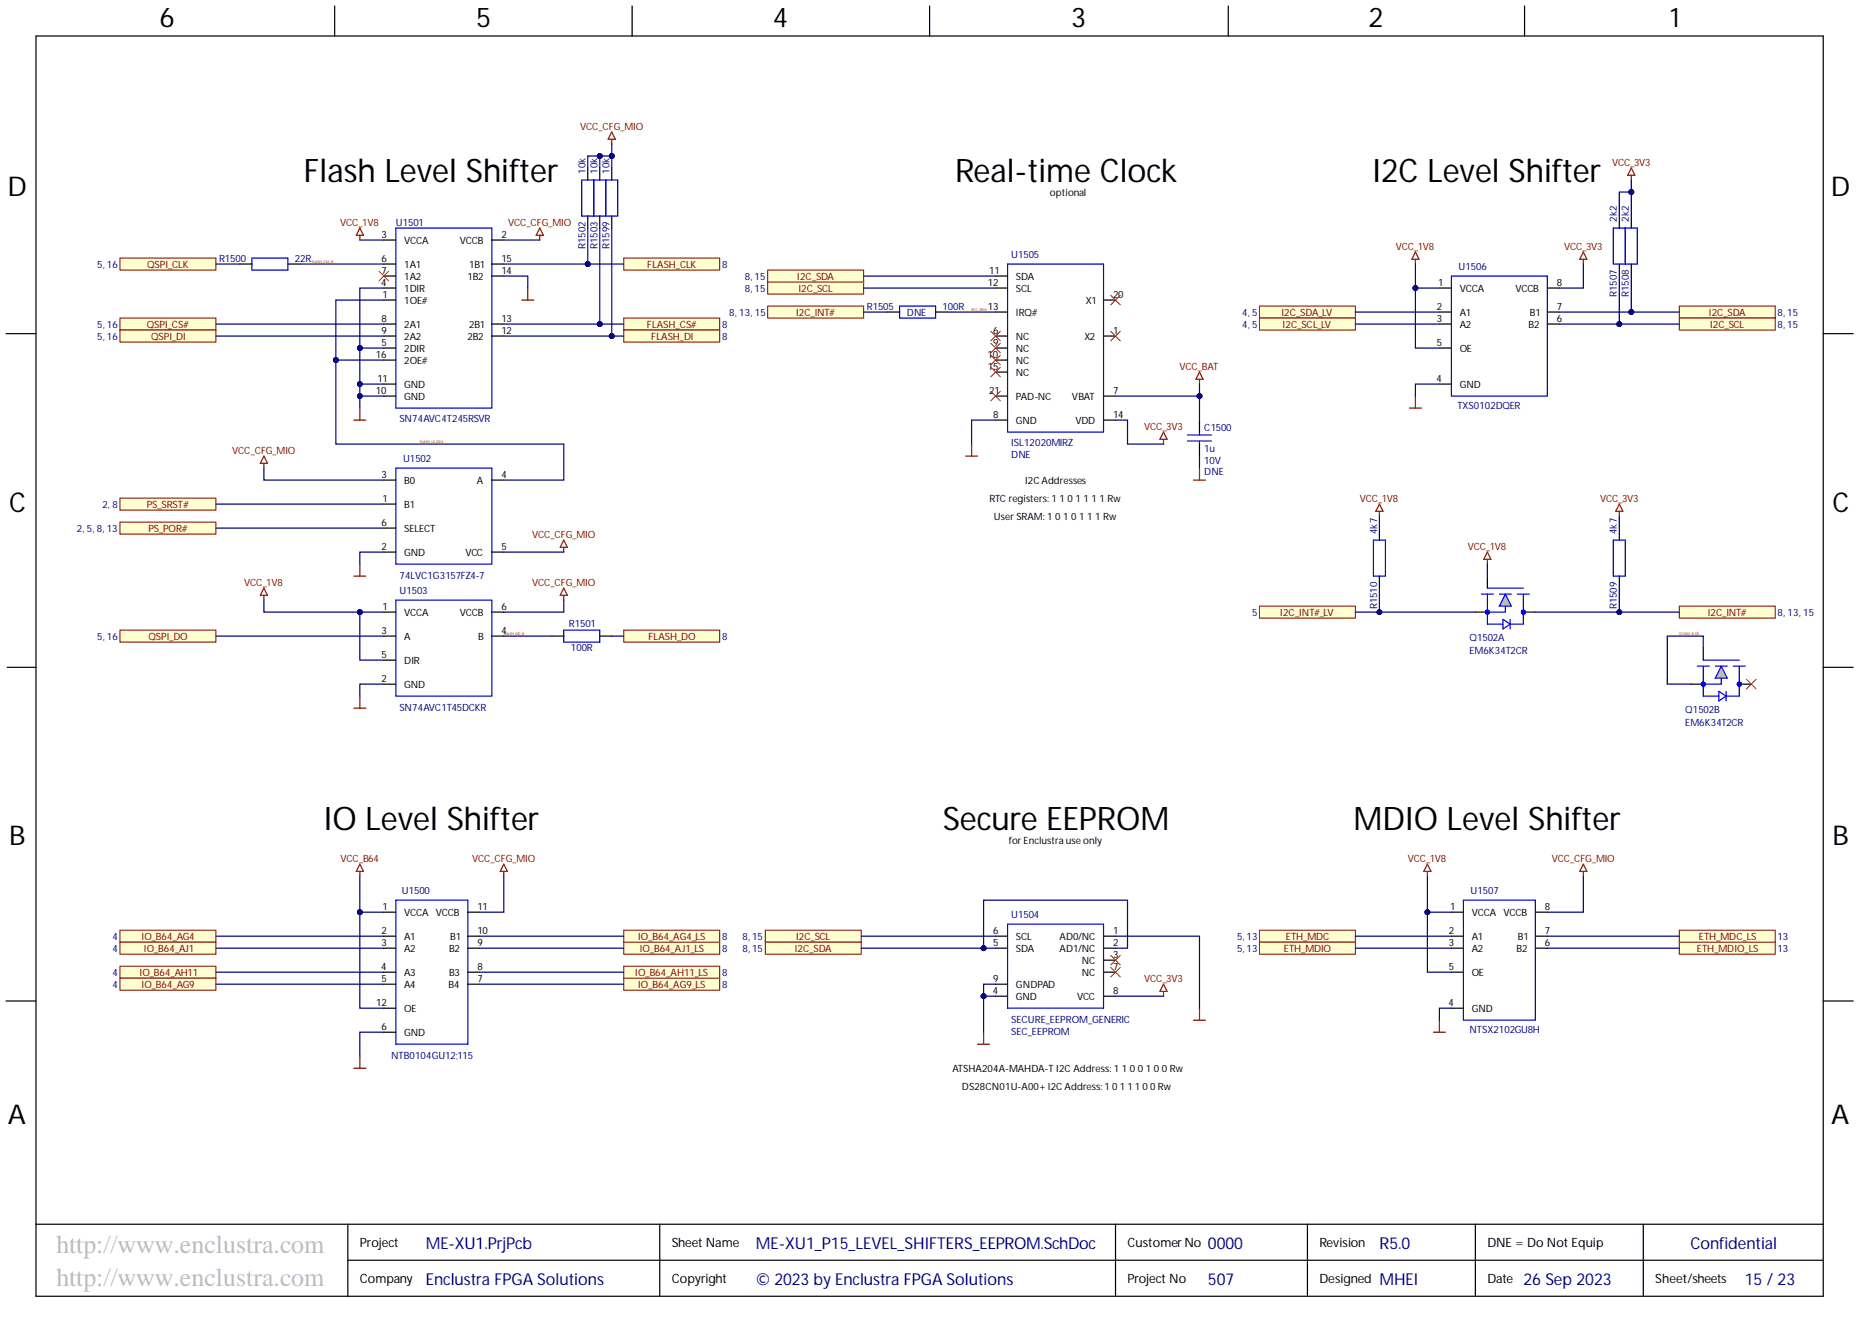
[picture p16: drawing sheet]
<svg xmlns="http://www.w3.org/2000/svg" width="393mm" height="282mm" viewBox="0 0 393 282" stroke-linecap="round" stroke-linejoin="round" font-family="sans-serif">
<defs><g id="words">
<g font-size="6.9">
<text x="64.3" y="38.4">Flash Level Shifter</text>
<text x="202" y="38.4">Real-time Clock</text>
<text x="290.3" y="38.4">I2C Level Shifter</text>
<text x="68.5" y="175.5">IO Level Shifter</text>
<text x="199.4" y="175.5">Secure EEPROM</text>
<text x="286.2" y="175.5">MDIO Level Shifter</text>
</g>
<g font-size="5.8">
<text x="33.7" y="5.7">6</text>
<text x="100.7" y="5.7">5</text>
<text x="163.4" y="5.7">4</text>
<text x="226.5" y="5.7">3</text>
<text x="289.4" y="5.7">2</text>
<text x="353.1" y="5.7">1</text>
<text x="1.6" y="41.5">D</text>
<text x="387.2" y="41.5">D</text>
<text x="1.9" y="108.2">C</text>
<text x="387.5" y="108.2">C</text>
<text x="1.9" y="178.8">B</text>
<text x="387.5" y="178.8">B</text>
<text x="1.7" y="237.6">A</text>
<text x="387.3" y="237.6">A</text>
</g>
<g font-size="5.5" fill="#c0c0c0">
<text x="11.9" y="265">http://www.enclustra.com</text>
<text x="11.9" y="271.9">http://www.enclustra.com</text>
</g>
<g font-size="3.5" fill="#000080">
<text x="90.1" y="264.1">ME-XU1.PrjPcb</text>
<text x="159.8" y="264.1">ME-XU1_P15_LEVEL_SHIFTERS_EEPROM.SchDoc</text>
<text x="255.4" y="264.1">0000</text>
<text x="357.5" y="264.1">Confidential</text>
<text x="90.1" y="271.7">Enclustra FPGA Solutions</text>
<text x="159.8" y="271.7">© 2023 by Enclustra FPGA Solutions</text>
<text x="255.4" y="271.7">507</text>
<text x="291.7" y="271.7">MHEI</text>
<text x="322.2" y="271.7">26 Sep 2023</text>
<text x="369" y="271.7">15 / 23</text>
</g>
<text font-size="3.5" fill="#00007c" x="291.7" y="264.1">R5.0</text>
<g font-size="2.7">
<text x="76.1" y="263.8">Project</text>
<text x="142.1" y="263.8">Sheet Name</text>
<text x="238.4" y="263.8">CustomerNo</text>
<text x="279" y="263.8">Revision</text>
<text x="314.5" y="263.8">DNE = Do Not Equip</text>
<text x="76.1" y="271.4">Company</text>
<text x="142.1" y="271.4">Copyright</text>
<text x="238.4" y="271.4">Project No</text>
<text x="279" y="271.4">Designed</text>
<text x="314.5" y="271.4">Date</text>
<text x="350.1" y="271.4">Sheet/sheets</text>
</g>
<g font-size="2.1" fill="#800000">
<text x="122.7" y="27.4">VCC_CFG_MIO</text>
<text x="340.9" y="35">VCC_3V3</text>
<text x="72" y="47.7">VCC_1V8</text>
<text x="107.5" y="47.7">VCC_CFG_MIO</text>
<text x="295.2" y="52.8">VCC_1V8</text>
<text x="330.8" y="52.8">VCC_3V3</text>
<text x="31.1" y="56.7">QSPI_CLK</text>
<text x="136.9" y="56.7">FLASH_CLK</text>
<text x="168.6" y="59.2">I2C_SDA</text>
<text x="168.9" y="61.8">I2C_SCL</text>
<text x="31" y="69.4">QSPI_CS#</text>
<text x="32" y="71.9">QSPI_DI</text>
<text x="136.8" y="69.4">FLASH_CS#</text>
<text x="137.7" y="71.9">FLASH_DI</text>
<text x="168.3" y="66.8">I2C_INT#</text>
<text x="271" y="66.8">I2C_SDA_LV</text>
<text x="271.3" y="69.4">I2C_SCL_LV</text>
<text x="361.4" y="66.8">I2C_SDA</text>
<text x="361.6" y="69.4">I2C_SCL</text>
<text x="249.4" y="78.2">VCC_BAT</text>
<text x="49.1" y="95.9">VCC_CFG_MIO</text>
<text x="242" y="90.9">VCC_3V3</text>
<text x="31" y="107.4">PS_SRST#</text>
<text x="287.6" y="106.1">VCC_1V8</text>
<text x="338.4" y="106.1">VCC_3V3</text>
<text x="31.4" y="112.5">PS_POR#</text>
<text x="112.5" y="113.7">VCC_CFG_MIO</text>
<text x="310.4" y="116.2">VCC_1V8</text>
<text x="51.7" y="123.9">VCC_1V8</text>
<text x="112.5" y="123.9">VCC_CFG_MIO</text>
<text x="270.7" y="130.3">I2C_INT#_LV</text>
<text x="361.1" y="130.3">I2C_INT#</text>
<text x="31.4" y="135.4">QSPI_DO</text>
<text x="137.1" y="135.4">FLASH_DO</text>
<text x="72" y="182.2">VCC_B64</text>
<text x="99.9" y="182.2">VCC_CFG_MIO</text>
<text x="297.7" y="182.2">VCC_1V8</text>
<text x="328.2" y="182.2">VCC_CFG_MIO</text>
<text x="29.9" y="198.8">IO_B64_AG4</text>
<text x="30.4" y="201.3">IO_B64_AJ1</text>
<text x="134.9" y="198.8">IO_B64_AG4_LS</text>
<text x="135.3" y="201.3">IO_B64_AJ1_LS</text>
<text x="168.1" y="201.3">I2C_SDA</text>
<text x="168.3" y="198.8">I2C_SCL</text>
<text x="271.5" y="201.3">ETH_MDIO</text>
<text x="271.9" y="198.8">ETH_MDC</text>
<text x="358.9" y="201.3">ETH_MDIO_LS</text>
<text x="359.3" y="198.8">ETH_MDC_LS</text>
<text x="29.5" y="206.4">IO_B64_AH11</text>
<text x="29.9" y="209">IO_B64_AG9</text>
<text x="134.4" y="206.4">IO_B64_AH11_LS</text>
<text x="134.9" y="209">IO_B64_AG9_LS</text>
<text x="242" y="207.6">VCC_3V3</text>
</g>
<g font-size="2.1" fill="#000080">
<text x="123.8" y="36.7" transform="rotate(-90 123.8 36.7)">10k</text>
<text x="126.3" y="36.7" transform="rotate(-90 126.3 36.7)">10k</text>
<text x="128.9" y="36.7" transform="rotate(-90 128.9 36.7)">10k</text>
<text x="83.7" y="47.7">U1501</text>
<text x="341.9" y="46.9" transform="rotate(-90 341.9 46.9)">2k2</text>
<text x="344.5" y="46.9" transform="rotate(-90 344.5 46.9)">2k2</text>
<text x="123.8" y="52.6" transform="rotate(-90 123.8 52.6)">R1502</text>
<text x="126.3" y="52.6" transform="rotate(-90 126.3 52.6)">R1503</text>
<text x="128.9" y="52.6" transform="rotate(-90 128.9 52.6)">R1599</text>
<text x="20.5" y="56.7">5, 16</text>
<text x="46.3" y="55.3">R1500</text>
<text x="62.3" y="55.3">22R</text>
<text x="152.7" y="56.7">8</text>
<text x="157.5" y="59.2">8, 15</text>
<text x="213.8" y="54.6">U1505</text>
<text x="308.5" y="57.1">U1506</text>
<text x="157.5" y="61.8">8, 15</text>
<text x="183.3" y="65.5">R1505</text>
<text x="199.3" y="65.5">100R</text>
<text x="341.9" y="62.8" transform="rotate(-90 341.9 62.8)">R1507</text>
<text x="344.5" y="62.8" transform="rotate(-90 344.5 62.8)">R1508</text>
<text x="20.5" y="69.4">5, 16</text>
<text x="20.5" y="71.9">5, 16</text>
<text x="152.7" y="69.4">8</text>
<text x="152.7" y="71.9">8</text>
<text x="154.2" y="66.8">8, 13, 15</text>
<text x="191.8" y="66.7">DNE</text>
<text x="262.7" y="66.8">4, 5</text>
<text x="262.7" y="69.4">4, 5</text>
<text x="375.9" y="66.8">8, 15</text>
<text x="375.9" y="69.4">8, 15</text>
<text x="84.5" y="89.3">SN74AVC4T245RSVR</text>
<text x="308.2" y="86.5">TXS0102DQER</text>
<text x="213.8" y="94.4">ISL12020MIRZ</text>
<text x="254.7" y="91.1">C1500</text>
<text x="254.7" y="95.7">1u</text>
<text x="85.2" y="97.7">U1502</text>
<text x="213.8" y="96.9">DNE</text>
<text x="254.7" y="100.5">DNE</text>
<text x="254.7" y="98.2">10V</text>
<text x="21.6" y="107.4">2, 8</text>
<text x="16.2" y="112.5">2, 5, 8, 13</text>
<text x="291.2" y="112.9" transform="rotate(-90 291.2 112.9)">4k7</text>
<text x="341.9" y="112.9" transform="rotate(-90 341.9 112.9)">4k7</text>
<text x="84.5" y="125.6">U1503</text>
<text x="84.5" y="122.3">74LVC1G3157FZ4-7</text>
<text x="264.8" y="130.3">5</text>
<text x="291.2" y="128.8" transform="rotate(-90 291.2 128.8)">R1510</text>
<text x="341.9" y="128.8" transform="rotate(-90 341.9 128.8)">R1509</text>
<text x="375.9" y="130.3">8, 13, 15</text>
<text x="20.5" y="135.4">5, 16</text>
<text x="120.3" y="132.5">R1501</text>
<text x="120.7" y="137.7">100R</text>
<text x="152.7" y="135.4">8</text>
<text x="310.7" y="135.5">Q1502A</text>
<text x="310.7" y="138.3">EM6K34T2CR</text>
<text x="84.5" y="150.2">SN74AVC1T45DCKR</text>
<text x="356.4" y="150.8">Q1502B</text>
<text x="356.4" y="153.5">EM6K34T2CR</text>
<text x="85" y="189.1">U1500</text>
<text x="311" y="189.1">U1507</text>
<text x="213.8" y="194.2">U1504</text>
<text x="23.8" y="198.8">4</text>
<text x="23.8" y="201.3">4</text>
<text x="152.7" y="201.3">8</text>
<text x="152.7" y="198.8">8</text>
<text x="157" y="198.8">8, 15</text>
<text x="157" y="201.3">8, 15</text>
<text x="261.6" y="198.8">5, 13</text>
<text x="261.6" y="201.3">5, 13</text>
<text x="375.9" y="201.3">13</text>
<text x="375.9" y="198.8">13</text>
<text x="23.8" y="206.4">4</text>
<text x="23.8" y="209">4</text>
<text x="152.7" y="209">8</text>
<text x="152.7" y="206.4">8</text>
<text x="213.8" y="218.8">SEC_EEPROM</text>
<text x="213.8" y="216.2">SECURE_EEPROM_GENERIC</text>
<text x="310.7" y="218.5">NTSX2102GU8H</text>
<text x="82.7" y="223.8">NTB0104GU12;115</text>
</g>
<g font-size="2.1">
<text x="222" y="41.5">optional</text>
<text x="80.7" y="50.3">3</text>
<text x="85.5" y="51.6">VCCA</text>
<text x="97.2" y="51.6">VCCB</text>
<text x="106" y="50.3">2</text>
<text x="80.7" y="55.3">6</text>
<text x="80.7" y="57.9">7</text>
<text x="85.5" y="56.7">1A1</text>
<text x="85.5" y="59.2">1A2</text>
<text x="98.8" y="59.2">1B2</text>
<text x="99.2" y="56.7">1B1</text>
<text x="106" y="55.3">15</text>
<text x="106" y="57.9">14</text>
<text x="209.2" y="57.9">11</text>
<text x="214.9" y="59.2">SDA</text>
<text x="80.6" y="60.4">4</text>
<text x="80.9" y="62.9">1</text>
<text x="85.5" y="64.3">1OE#</text>
<text x="85.5" y="61.8">1DIR</text>
<text x="208.9" y="60.4">12</text>
<text x="208.9" y="65.5">13</text>
<text x="214.9" y="61.8">SCL</text>
<text x="229.7" y="64.3">X1</text>
<text x="235.4" y="62.9">20</text>
<text x="303.9" y="65.5">2</text>
<text x="304.1" y="60.4">1</text>
<text x="308.7" y="61.8">VCCA</text>
<text x="320.5" y="61.8">VCCB</text>
<text x="329.3" y="65.5">7</text>
<text x="329.3" y="60.4">8</text>
<text x="80.7" y="68">8</text>
<text x="80.7" y="70.6">9</text>
<text x="85.5" y="69.4">2A1</text>
<text x="85.5" y="71.9">2A2</text>
<text x="98.8" y="71.9">2B2</text>
<text x="99.2" y="69.4">2B1</text>
<text x="106" y="68">13</text>
<text x="106" y="70.6">12</text>
<text x="210" y="70.6">6</text>
<text x="214.9" y="66.8">IRQ#</text>
<text x="214.9" y="71.9">NC</text>
<text x="229.3" y="71.9">X2</text>
<text x="235.4" y="70.6">1</text>
<text x="303.9" y="68">3</text>
<text x="308.7" y="66.8">A1</text>
<text x="308.7" y="69.4">A2</text>
<text x="323.3" y="69.4">B2</text>
<text x="323.5" y="66.8">B1</text>
<text x="329.3" y="68">6</text>
<text x="79.5" y="75.6">16</text>
<text x="80.7" y="73.1">5</text>
<text x="85.5" y="77">2OE#</text>
<text x="85.5" y="74.4">2DIR</text>
<text x="208.9" y="75.6">10</text>
<text x="210" y="73.1">9</text>
<text x="214.9" y="74.4">NC</text>
<text x="214.9" y="77">NC</text>
<text x="303.9" y="73.1">5</text>
<text x="308.7" y="74.4">OE</text>
<text x="79.5" y="83.2">10</text>
<text x="79.8" y="80.7">11</text>
<text x="85.5" y="82.1">GND</text>
<text x="208.9" y="78.2">15</text>
<text x="209.2" y="83.2">21</text>
<text x="214.9" y="79.5">NC</text>
<text x="235.4" y="83.2">7</text>
<text x="303.8" y="80.7">4</text>
<text x="308.7" y="82.1">GND</text>
<text x="85.5" y="84.6">GND</text>
<text x="210" y="88.3">8</text>
<text x="214.9" y="84.6">PAD-NC</text>
<text x="214.9" y="89.7">GND</text>
<text x="226.7" y="84.6">VBAT</text>
<text x="227.5" y="89.7">VDD</text>
<text x="235.4" y="88.3">14</text>
<text x="80.7" y="101">3</text>
<text x="106" y="101">4</text>
<text x="80.9" y="106.1">1</text>
<text x="85.5" y="107.4">B1</text>
<text x="85.5" y="102.4">B0</text>
<text x="100.9" y="102.4">A</text>
<text x="209.3" y="106.2">RTC registers: 1</text>
<text x="216.8" y="102.4">I2C Addresses</text>
<text x="224.1" y="106.2">1</text>
<text x="225.7" y="106.2">01</text>
<text x="229.1" y="106.2">1</text>
<text x="230.8" y="106.2">1</text>
<text x="232.5" y="106.2">1 Rw</text>
<text x="80.7" y="111.2">6</text>
<text x="85.5" y="112.5">SELECT</text>
<text x="210.2" y="110">User SRAM: 1</text>
<text x="223.1" y="110">01</text>
<text x="226.5" y="110">01</text>
<text x="229.9" y="110">1</text>
<text x="231.6" y="110">1 Rw</text>
<text x="80.7" y="116.2">2</text>
<text x="85.5" y="117.6">GND</text>
<text x="98.4" y="117.6">VCC</text>
<text x="106" y="116.2">5</text>
<text x="80.9" y="128.9">1</text>
<text x="85.5" y="130.3">VCCA</text>
<text x="97.2" y="130.3">VCCB</text>
<text x="106" y="128.9">6</text>
<text x="80.7" y="134">3</text>
<text x="85.5" y="135.4">A</text>
<text x="101.1" y="135.4">B</text>
<text x="106" y="134">4</text>
<text x="80.7" y="139.1">5</text>
<text x="85.5" y="140.4">DIR</text>
<text x="80.7" y="144.2">2</text>
<text x="85.5" y="145.5">GND</text>
<text x="213.3" y="178.5">forEnclustra use only</text>
<text x="80.7" y="197.5">2</text>
<text x="80.9" y="192.4">1</text>
<text x="85.5" y="193.7">VCCA</text>
<text x="92.2" y="193.7">VCCB</text>
<text x="101" y="197.5">10</text>
<text x="101" y="192.4">11</text>
<text x="210" y="197.5">6</text>
<text x="235.4" y="197.5">1</text>
<text x="306.4" y="197.5">2</text>
<text x="306.7" y="192.4">1</text>
<text x="311.2" y="193.7">VCCA</text>
<text x="317.9" y="193.7">VCCB</text>
<text x="326.7" y="192.4">8</text>
<text x="326.7" y="197.5">7</text>
<text x="80.7" y="200">3</text>
<text x="85.5" y="198.8">A1</text>
<text x="85.5" y="201.3">A2</text>
<text x="95" y="201.3">B2</text>
<text x="95.2" y="198.8">B1</text>
<text x="101" y="200">9</text>
<text x="210" y="200">5</text>
<text x="214.9" y="198.8">SCL</text>
<text x="214.9" y="201.3">SDA</text>
<text x="224.1" y="198.8">AD0/NC</text>
<text x="224.1" y="201.3">AD1/NC</text>
<text x="228.8" y="203.9">NC</text>
<text x="235.4" y="200">2</text>
<text x="235.4" y="202.5">3</text>
<text x="306.4" y="200">3</text>
<text x="311.2" y="198.8">A1</text>
<text x="311.2" y="201.3">A2</text>
<text x="320.7" y="201.3">B2</text>
<text x="321" y="198.8">B1</text>
<text x="326.7" y="200">6</text>
<text x="80.6" y="205.1">4</text>
<text x="80.7" y="207.6">5</text>
<text x="85.5" y="206.4">A3</text>
<text x="85.5" y="209">A4</text>
<text x="94.9" y="209">B4</text>
<text x="95" y="206.4">B3</text>
<text x="101" y="205.1">8</text>
<text x="101" y="207.6">7</text>
<text x="210" y="207.6">9</text>
<text x="214.9" y="209">GNDPAD</text>
<text x="228.8" y="206.4">NC</text>
<text x="235.4" y="205.1">7</text>
<text x="306.4" y="205.1">5</text>
<text x="311.2" y="206.4">OE</text>
<text x="79.6" y="212.7">12</text>
<text x="85.5" y="214">OE</text>
<text x="209.9" y="210.1">4</text>
<text x="214.9" y="211.5">GND</text>
<text x="227.8" y="211.5">VCC</text>
<text x="235.4" y="210.1">8</text>
<text x="306.3" y="212.7">4</text>
<text x="311.2" y="214">GND</text>
<text x="80.7" y="217.8">6</text>
<text x="85.5" y="219.1">GND</text>
<text x="201.4" y="226.7">ATSHA204A-MAHDA-T I2C Address: 1</text>
<text x="237.2" y="226.7">1</text>
<text x="238.9" y="226.7">001</text>
<text x="244" y="226.7">00Rw</text>
<text x="203.4" y="230.5">DS28CN01U-A00+ I2C Address: 1</text>
<text x="235.2" y="230.5">01</text>
<text x="238.4" y="230.5">1</text>
<text x="240" y="230.5">1</text>
<text x="241.6" y="230.5">00Rw</text>
</g>
<g font-size=".8" fill="#800000">
<text x="66" y="55.7">FLASH_CLK_R</text>
<text x="205.5" y="65.8">RTC_INT#</text>
<text x="88.8" y="93.7">FLASH_LS_OE#</text>
<text x="106.5" y="134.3">FLASH_DO_R</text>
<text x="355.1" y="134.3">Q1502_B_GS</text>
</g>
</g></defs>
<g fill="none" stroke="#000" stroke-width=".25">
<path d="M7.6 7.6h378v266.5h-378zM70.8 1.3v6.3M133.7 1.3v6.3M196.6 1.3v6.3M259.8 1.3v6.3M322.4 1.3v6.3M124.3 35.5v2.6M126.8 35.5v2.6M129.4 35.5v2.6M50.7 55.8h2.6M60.9 55.8h2.5M81.2 58.4h2.5"/>
<path d="M81.2 55.8h2.5M81.2 50.8h2.5M104 58.4h2.5M104 55.8h2.5M104 50.8h2.5M124.3 45.7v2.5M126.8 45.7v2.5M129.4 45.7v2.5M210.5 58.4h2.6M342.4 45.7v2.5M342.4 55.8v2.6M345 45.7v2.5"/>
<path d="M345 55.8v2.6M1.3 70.6h6.3M81.2 60.9h2.5M81.2 71.1h2.5M81.2 73.6h2.5M81.2 76.1h2.5M81.2 63.4h2.5M81.2 68.5h2.5M104 71.1h2.5M104 68.5h2.5M187.7 66h2.5M197.9 66h2.5"/>
<path d="M210.5 60.9h2.6M210.5 66h2.6M210.5 71.1h2.6M210.5 73.6h2.6M210.5 76.1h2.6M210.5 78.7h2.6M233.4 71.1h2.5M233.4 63.4h2.5M304.4 60.9h2.5M304.4 66h2.5M304.4 73.6h2.5M304.4 68.5h2.5"/>
<path d="M327.2 60.9h2.6M327.2 66h2.6M327.2 68.5h2.6M385.6 70.6h6.3M81.2 83.8h2.5M81.2 81.2h2.5M210.5 83.8h2.6M210.5 88.8h2.6M233.4 83.8h2.5M233.4 88.8h2.5M253.7 88.8v2.6M253.7 93.9v2.5"/>
<path d="M304.4 81.2h2.5M81.2 106.6h2.5M81.2 101.5h2.5M81.2 111.7h2.5M81.2 116.7h2.5M104 101.5h2.5M104 116.7h2.5M342.4 111.7v2.5M81.2 129.4h2.5M81.2 134.5h2.5M81.2 139.6h2.5M104 129.4h2.5"/>
<path d="M104 134.5h2.5M116.7 134.5h2.5M126.8 134.5h2.6M342.4 121.8v2.6M1.5 141.1h6.1M81.2 144.7h2.5M385.6 141.1h6.3M81.2 192.9h2.5M81.2 198h2.5M98.9 192.9h2.6M98.9 198h2.6M210.5 198h2.6"/>
<path d="M233.4 198h2.5M306.9 192.9h2.6M306.9 198h2.6M324.7 192.9h2.5M324.7 198h2.5M1.3 211.7h6.3M81.2 200.5h2.5M81.2 205.6h2.5M81.2 213.2h2.5M81.2 208.1h2.5M81.2 218.3h2.5M98.9 200.5h2.6"/>
<path d="M98.9 205.6h2.6M98.9 208.1h2.6M210.5 200.5h2.6M210.5 208.1h2.6M210.5 210.7h2.6M233.4 200.5h2.5M233.4 205.6h2.5M233.4 210.7h2.5M233.4 203h2.5M306.9 200.5h2.6M306.9 205.6h2.6M306.9 213.2h2.6"/>
<path d="M324.7 200.5h2.5M385.6 211.7h6.3M7.6 258.9h378M73.6 258.9v15.2M139.5 258.9v15.2M235.9 258.9v15.2M276.5 258.9v15.2M312 258.9v15.2M347.5 258.9v15.2M73.6 266.5h312"/>
</g>
<g fill="none" stroke="#00f" stroke-width=".25">
<path d="M123 38.1h7.6v7.6h-7.6zM125.6 38.1v7.6M128.1 38.1v7.6M53.3 54.6h7.6v2.5h-7.6zM83.7 48.2h20.3v38.1h-20.3zM213.1 55.8h20.3v35.6h-20.3zM306.9 58.4h20.3v25.4h-20.3zM341.2 48.2h5.1v7.6h-5.1zM343.7 48.2v7.6M190.2 64.7h7.7v2.6h-7.7zM83.7 99h20.3v20.3h-20.3zM251.1 92h5.1"/>
<path d="M251.1 93.2h5.1M253.7 91.4v.6M253.7 93.2v.7M341.2 114.2h2.5v7.6h-2.5zM83.7 126.9h20.3v20.3h-20.3zM119.2 133.2h7.6v2.6h-7.6zM83.7 190.3h15.2v30.5h-15.2zM213.1 195.4h20.3v17.8h-20.3zM309.5 190.3h15.2v25.4h-15.2z"/>
</g>
<path d="M246.1 91.4l.7 1.5h-1.5zM246.1 92.9v1" fill="none" stroke="#800000" stroke-width=".25"/>
<path d="M162.3 59.6h20.3v2.6h-20.3z" fill-rule="evenodd" fill="#ffffd0"/>
<path d="M162.3 59.6h20.3v2.6h-20.3z" fill="none" stroke="#800000" stroke-width=".21"/>
<path d="M162.3 57.1h20.3v2.5h-20.3z" fill-rule="evenodd" fill="#ffffd0"/>
<path d="M162.3 57.1h20.3v2.5h-20.3z" fill="none" stroke="#800000" stroke-width=".21"/>
<path d="M253.7 78.7l.7 1.5h-1.5zM204.2 96.4h2.5M205.5 93.9v2.5M253.7 80.2v1M253.7 99v2.5M252.4 101.5h2.5" fill="none" stroke="#800000" stroke-width=".25"/>
<path d="M162.3 64.7h20.3v2.6h-20.3z" fill-rule="evenodd" fill="#ffffd0"/>
<path d="M162.3 64.7h20.3v2.6h-20.3z" fill="none" stroke="#800000" stroke-width=".21"/>
<path d="M266.3 64.7h20.3v2.6h-20.3z" fill-rule="evenodd" fill="#ffffd0"/>
<path d="M266.3 64.7h20.3v2.6h-20.3z" fill="none" stroke="#800000" stroke-width=".21"/>
<path d="M355.1 64.7h20.3v2.6h-20.3z" fill-rule="evenodd" fill="#ffffd0"/>
<path d="M355.1 64.7h20.3v2.6h-20.3z" fill="none" stroke="#800000" stroke-width=".21"/>
<path d="M355.1 67.3h20.3v2.5h-20.3z" fill-rule="evenodd" fill="#ffffd0"/>
<path d="M355.1 67.3h20.3v2.5h-20.3z" fill="none" stroke="#800000" stroke-width=".21"/>
<path d="M266.3 67.3h20.3v2.5h-20.3z" fill-rule="evenodd" fill="#ffffd0"/>
<path d="M266.3 67.3h20.3v2.5h-20.3z" fill="none" stroke="#800000" stroke-width=".21"/>
<path d="M266.3 128.2h20.3v2.5h-20.3z" fill-rule="evenodd" fill="#ffffd0"/>
<path d="M266.3 128.2h20.3v2.5h-20.3z" fill="none" stroke="#800000" stroke-width=".21"/>
<path d="M355.1 128.2h20.3v2.5h-20.3z" fill-rule="evenodd" fill="#ffffd0"/>
<path d="M355.1 128.2h20.3v2.5h-20.3z" fill="none" stroke="#800000" stroke-width=".21"/>
<path d="M345 35.5l.7 1.6h-1.5zM345 37.1v1M298.1 86.3h2.5M299.3 83.8v2.5" fill="none" stroke="#800000" stroke-width=".25"/>
<path d="M266.3 196.7h20.3v2.5h-20.3z" fill-rule="evenodd" fill="#ffffd0"/>
<path d="M266.3 196.7h20.3v2.5h-20.3z" fill="none" stroke="#800000" stroke-width=".21"/>
<path d="M266.3 199.2h20.3v2.6h-20.3z" fill-rule="evenodd" fill="#ffffd0"/>
<path d="M266.3 199.2h20.3v2.6h-20.3z" fill="none" stroke="#800000" stroke-width=".21"/>
<path d="M355.1 199.2h20.3v2.6h-20.3z" fill-rule="evenodd" fill="#ffffd0"/>
<path d="M355.1 199.2h20.3v2.6h-20.3z" fill="none" stroke="#800000" stroke-width=".21"/>
<path d="M355.1 196.7h20.3v2.5h-20.3z" fill-rule="evenodd" fill="#ffffd0"/>
<path d="M355.1 196.7h20.3v2.5h-20.3z" fill="none" stroke="#800000" stroke-width=".21"/>
<path d="M76.1 182.7l.8 1.6h-1.6zM76.1 184.3v1M106.5 182.7l.8 1.6h-1.5zM106.5 184.3v1" fill="none" stroke="#800000" stroke-width=".25"/>
<path d="M131.9 199.2h20.3v2.6h-20.3z" fill-rule="evenodd" fill="#ffffd0"/>
<path d="M131.9 199.2h20.3v2.6h-20.3z" fill="none" stroke="#800000" stroke-width=".21"/>
<path d="M131.9 196.7h20.3v2.5h-20.3z" fill-rule="evenodd" fill="#ffffd0"/>
<path d="M131.9 196.7h20.3v2.5h-20.3z" fill="none" stroke="#800000" stroke-width=".21"/>
<path d="M25.4 196.7h20.3v2.5h-20.3z" fill-rule="evenodd" fill="#ffffd0"/>
<path d="M25.4 196.7h20.3v2.5h-20.3z" fill="none" stroke="#800000" stroke-width=".21"/>
<path d="M25.4 199.2h20.3v2.6h-20.3z" fill-rule="evenodd" fill="#ffffd0"/>
<path d="M25.4 199.2h20.3v2.6h-20.3z" fill="none" stroke="#800000" stroke-width=".21"/>
<path d="M131.9 206.8h20.3v2.6h-20.3z" fill-rule="evenodd" fill="#ffffd0"/>
<path d="M131.9 206.8h20.3v2.6h-20.3z" fill="none" stroke="#800000" stroke-width=".21"/>
<path d="M131.9 204.3h20.3v2.5h-20.3z" fill-rule="evenodd" fill="#ffffd0"/>
<path d="M131.9 204.3h20.3v2.5h-20.3z" fill="none" stroke="#800000" stroke-width=".21"/>
<path d="M25.4 204.3h20.3v2.5h-20.3z" fill-rule="evenodd" fill="#ffffd0"/>
<path d="M25.4 204.3h20.3v2.5h-20.3z" fill="none" stroke="#800000" stroke-width=".21"/>
<path d="M25.4 206.8h20.3v2.6h-20.3z" fill-rule="evenodd" fill="#ffffd0"/>
<path d="M25.4 206.8h20.3v2.6h-20.3z" fill="none" stroke="#800000" stroke-width=".21"/>
<path d="M299.3 53.3l.8 1.5h-1.5zM299.3 54.8v1M334.8 54.8v1M334.8 53.3l.8 1.5h-1.5zM301.9 182.7l.7 1.6h-1.5zM301.9 184.3v1M334.8 182.7l.8 1.6h-1.5zM334.8 184.3v1M303.1 218.3h2.6M304.4 215.7v2.6M74.8 225.9h2.6M76.1 223.3v2.6" fill="none" stroke="#800000" stroke-width=".25"/>
<path d="M131.9 67.3h20.3v2.5h-20.3z" fill-rule="evenodd" fill="#ffffd0"/>
<path d="M131.9 67.3h20.3v2.5h-20.3z" fill="none" stroke="#800000" stroke-width=".21"/>
<path d="M25.4 133.2h20.3v2.6h-20.3z" fill-rule="evenodd" fill="#ffffd0"/>
<path d="M25.4 133.2h20.3v2.6h-20.3z" fill="none" stroke="#800000" stroke-width=".21"/>
<path d="M25.4 67.3h20.3v2.5h-20.3z" fill-rule="evenodd" fill="#ffffd0"/>
<path d="M25.4 67.3h20.3v2.5h-20.3z" fill="none" stroke="#800000" stroke-width=".21"/>
<path d="M25.4 54.6h20.3v2.5h-20.3z" fill-rule="evenodd" fill="#ffffd0"/>
<path d="M25.4 54.6h20.3v2.5h-20.3z" fill="none" stroke="#800000" stroke-width=".21"/>
<path d="M25.4 69.8h20.3v2.5h-20.3z" fill-rule="evenodd" fill="#ffffd0"/>
<path d="M25.4 69.8h20.3v2.5h-20.3z" fill="none" stroke="#800000" stroke-width=".21"/>
<path d="M131.9 133.2h20.3v2.6h-20.3z" fill-rule="evenodd" fill="#ffffd0"/>
<path d="M131.9 133.2h20.3v2.6h-20.3z" fill="none" stroke="#800000" stroke-width=".21"/>
<path d="M131.9 69.8h20.3v2.5h-20.3z" fill-rule="evenodd" fill="#ffffd0"/>
<path d="M131.9 69.8h20.3v2.5h-20.3z" fill="none" stroke="#800000" stroke-width=".21"/>
<path d="M131.9 54.6h20.3v2.5h-20.3z" fill-rule="evenodd" fill="#ffffd0"/>
<path d="M131.9 54.6h20.3v2.5h-20.3z" fill="none" stroke="#800000" stroke-width=".21"/>
<path d="M76.1 119.3v2.5M119.2 114.2l.8 1.5h-1.5zM119.2 115.7v1M74.8 121.8h2.6" fill="none" stroke="#800000" stroke-width=".25"/>
<path d="M25.4 105.3h20.3v2.6h-20.3z" fill-rule="evenodd" fill="#ffffd0"/>
<path d="M25.4 105.3h20.3v2.6h-20.3z" fill="none" stroke="#800000" stroke-width=".21"/>
<path d="M129.4 27.9l.7 1.5h-1.5zM129.4 29.4v1.1M76.1 48.2l.8 1.5h-1.6zM76.1 49.7v1.1M74.8 88.8h2.6M76.1 86.3v2.5" fill="none" stroke="#800000" stroke-width=".25"/>
<path d="M25.4 110.4h20.3v2.5h-20.3z" fill-rule="evenodd" fill="#ffffd0"/>
<path d="M25.4 110.4h20.3v2.5h-20.3z" fill="none" stroke="#800000" stroke-width=".21"/>
<path d="M110.3 63.4h2.6M111.6 60.9v2.5M55.8 98v1M55.8 96.4l.8 1.6h-1.6zM55.8 124.4l.8 1.5h-1.6zM55.8 125.9v1M119.2 124.4l.8 1.5h-1.5zM119.2 125.9v1M74.8 149.7h2.6M76.1 147.2v2.5" fill="none" stroke="#800000" stroke-width=".25"/>
<path d="M161.8 196.7h20.3v2.5h-20.3z" fill-rule="evenodd" fill="#ffffd0"/>
<path d="M161.8 196.7h20.3v2.5h-20.3z" fill="none" stroke="#800000" stroke-width=".21"/>
<path d="M161.8 199.2h20.3v2.6h-20.3z" fill-rule="evenodd" fill="#ffffd0"/>
<path d="M161.8 199.2h20.3v2.6h-20.3z" fill="none" stroke="#800000" stroke-width=".21"/>
<path d="M114.1 48.2l.8 1.5h-1.5zM114.1 49.7v1.1M208 218.3v2.5M246.1 208.1l.7 1.5h-1.5zM246.1 209.6v1.1M252.4 215.7h2.5M253.7 213.2v2.5M206.7 220.8h2.6" fill="none" stroke="#800000" stroke-width=".25"/>
<g fill="none" stroke="#f00" stroke-width=".21">
<path d="M80.2 57.4l2 2M82.2 57.4l-2 2M209.5 70l2.1 2.1M209.5 72.6l2.1 2M209.5 75.1l2.1 2.1M209.5 77.7l2.1 2M211.6 70l-2.1 2.1M211.6 72.6l-2.1 2M211.6 75.1l-2.1 2.1M211.6 77.7l-2.1 2M234.9 62.4l2 2.1M234.9 70l2 2.1"/>
<path d="M236.9 62.4l-2 2.1M236.9 70l-2 2.1M209.5 82.7l2.1 2.1M211.6 82.7l-2.1 2.1M234.9 202l2 2.1M234.9 204.6l2 2M236.9 202l-2 2.1M236.9 204.6l-2 2"/>
</g>
<path d="M312 129.4h2.5M322.2 129.4h2.5" fill="none" stroke="#000" stroke-width=".25"/>
<path d="M313.3 125.6h2.5M317.1 125.6h2.5M320.9 125.6h2.5" fill="none" stroke="#00f" stroke-width=".25"/>
<path d="M318.3 125.6l1.3 2.6h-2.5z" fill="#c0c0c0"/>
<path d="M290.4 114.2h2.6v7.6h-2.6zM314.5 124.4h7.7M314.5 125.6v6.4h3.3M317.8 131l1.6 1-1.6 1zM318.3 125.6l1.3 2.6h-2.5zM318.3 128.2v1.2h-3.8M319.4 131v2M322.2 125.6v6.4h-2.8M358.9 140.9h2.6M362.7 140.9h2.6M366.5 140.9h2.6" fill="none" stroke="#00f" stroke-width=".25"/>
<g fill="none" stroke="#00f" stroke-width=".76">
<circle cx="314.5" cy="129.4" r=".15"/>
<circle cx="314.6" cy="129.4" r=".15"/>
<circle cx="322.2" cy="129.4" r=".15"/>
</g>
<path d="M291.7 111.7v2.5M291.7 121.8v2.6M314.5 121.8v2.6" fill="none" stroke="#000" stroke-width=".25"/>
<path d="M291.7 106.6l.8 1.5h-1.5zM291.7 108.1v1M314.5 116.7l.8 1.6h-1.5zM314.5 118.3v1M342.4 106.6l.8 1.5h-1.5zM342.4 108.1v1" fill="none" stroke="#800000" stroke-width=".25"/>
<path d="M364 140.9l1.3 2.5h-2.6z" fill="#c0c0c0"/>
<path d="M360.2 139.6h7.6M360.2 140.9v6.3h3.3M363.5 146.2l1.5 1-1.5 1zM364 140.9l1.3 2.5h-2.6zM364 143.4v1.3h-3.8M365 146.2v2M367.8 140.9v6.3h-2.8" fill="none" stroke="#00f" stroke-width=".25"/>
<path d="M360.1 144.6h.2v.2h-.2zM367.7 144.6h.2v.2h-.2z" fill="none" stroke="#00f" stroke-width=".76"/>
<path d="M360.2 137v2.6M357.7 144.7h2.5M367.8 144.7h2.6" fill="none" stroke="#000" stroke-width=".25"/>
<path d="M369.3 143.6l2.1 2.1M371.4 143.6l-2.1 2.1" fill="none" stroke="#f00" stroke-width=".21"/>
<path d="M81.2 60.9h-5.1v12.7M210.5 88.8h-5v5.1M253.7 96.4v2.6M304.4 81.2h-5.1v2.6M81.2 116.7h-5.1v2.6M81.2 144.7h-5.1v2.5M81.2 218.3h-5.1v5M306.9 213.2h-2.5v2.5" fill="none" stroke="#000080" stroke-width=".25"/>
<circle cx="76.1" cy="73.6" r=".51" fill="#000080"/>
<circle cx="76.1" cy="73.6" r=".51" fill="none" stroke="#000080" stroke-width=".21"/>
<path d="M76.1 73.6h5.1" fill="none" stroke="#000080" stroke-width=".25"/>
<circle cx="76.1" cy="73.6" r=".51" fill="#000080"/>
<circle cx="76.1" cy="73.6" r=".51" fill="none" stroke="#000080" stroke-width=".21"/>
<path d="M76.1 73.6v10.2" fill="none" stroke="#000080" stroke-width=".25"/>
<circle cx="76.1" cy="73.6" r=".51" fill="#000080"/>
<circle cx="76.1" cy="73.6" r=".51" fill="none" stroke="#000080" stroke-width=".21"/>
<circle cx="76.1" cy="81.2" r=".51" fill="#000080"/>
<circle cx="76.1" cy="81.2" r=".51" fill="none" stroke="#000080" stroke-width=".21"/>
<circle cx="76.1" cy="83.8" r=".51" fill="#000080"/>
<circle cx="76.1" cy="83.8" r=".51" fill="none" stroke="#000080" stroke-width=".21"/>
<path d="M210.5 208.1h-2.5v2.6" fill="none" stroke="#000080" stroke-width=".25"/>
<circle cx="208" cy="210.7" r=".51" fill="#000080"/>
<circle cx="208" cy="210.7" r=".51" fill="none" stroke="#000080" stroke-width=".21"/>
<path d="M208 210.7h2.5" fill="none" stroke="#000080" stroke-width=".25"/>
<circle cx="208" cy="210.7" r=".51" fill="#000080"/>
<circle cx="208" cy="210.7" r=".51" fill="none" stroke="#000080" stroke-width=".21"/>
<path d="M235.9 198h17.8v15.2M208 210.7v7.6" fill="none" stroke="#000080" stroke-width=".25"/>
<circle cx="208" cy="210.7" r=".51" fill="#000080"/>
<circle cx="208" cy="210.7" r=".51" fill="none" stroke="#000080" stroke-width=".21"/>
<path d="M76.1 185.3v7.6" fill="none" stroke="#000080" stroke-width=".25"/>
<circle cx="76.1" cy="192.9" r=".51" fill="#000080"/>
<circle cx="76.1" cy="192.9" r=".51" fill="none" stroke="#000080" stroke-width=".21"/>
<path d="M76.1 192.9h5.1" fill="none" stroke="#000080" stroke-width=".25"/>
<circle cx="76.1" cy="192.9" r=".51" fill="#000080"/>
<circle cx="76.1" cy="192.9" r=".51" fill="none" stroke="#000080" stroke-width=".21"/>
<path d="M76.1 192.9v20.3h5.1" fill="none" stroke="#000080" stroke-width=".25"/>
<circle cx="76.1" cy="192.9" r=".51" fill="#000080"/>
<circle cx="76.1" cy="192.9" r=".51" fill="none" stroke="#000080" stroke-width=".21"/>
<path d="M235.9 83.8h17.8M45.7 111.7h35.5" fill="none" stroke="#000080" stroke-width=".25"/>
<circle cx="253.7" cy="83.8" r=".51" fill="#000080"/>
<circle cx="253.7" cy="83.8" r=".51" fill="none" stroke="#000080" stroke-width=".21"/>
<path d="M253.7 83.8v5" fill="none" stroke="#000080" stroke-width=".25"/>
<circle cx="253.7" cy="83.8" r=".51" fill="#000080"/>
<circle cx="253.7" cy="83.8" r=".51" fill="none" stroke="#000080" stroke-width=".21"/>
<path d="M253.7 81.2v2.6" fill="none" stroke="#000080" stroke-width=".25"/>
<circle cx="253.7" cy="83.8" r=".51" fill="#000080"/>
<circle cx="253.7" cy="83.8" r=".51" fill="none" stroke="#000080" stroke-width=".21"/>
<path d="M301.9 192.9h5" fill="none" stroke="#000080" stroke-width=".25"/>
<circle cx="301.9" cy="192.9" r=".51" fill="#000080"/>
<circle cx="301.9" cy="192.9" r=".51" fill="none" stroke="#000080" stroke-width=".21"/>
<path d="M301.9 192.9v12.7h5" fill="none" stroke="#000080" stroke-width=".25"/>
<circle cx="301.9" cy="192.9" r=".51" fill="#000080"/>
<circle cx="301.9" cy="192.9" r=".51" fill="none" stroke="#000080" stroke-width=".21"/>
<path d="M301.9 185.3v7.6" fill="none" stroke="#000080" stroke-width=".25"/>
<circle cx="301.9" cy="192.9" r=".51" fill="#000080"/>
<circle cx="301.9" cy="192.9" r=".51" fill="none" stroke="#000080" stroke-width=".21"/>
<path d="M299.3 55.8v5.1" fill="none" stroke="#000080" stroke-width=".25"/>
<circle cx="299.3" cy="60.9" r=".51" fill="#000080"/>
<circle cx="299.3" cy="60.9" r=".51" fill="none" stroke="#000080" stroke-width=".21"/>
<path d="M299.3 60.9h5.1" fill="none" stroke="#000080" stroke-width=".25"/>
<circle cx="299.3" cy="60.9" r=".51" fill="#000080"/>
<circle cx="299.3" cy="60.9" r=".51" fill="none" stroke="#000080" stroke-width=".21"/>
<path d="M299.3 60.9v12.7h5.1" fill="none" stroke="#000080" stroke-width=".25"/>
<circle cx="299.3" cy="60.9" r=".51" fill="#000080"/>
<circle cx="299.3" cy="60.9" r=".51" fill="none" stroke="#000080" stroke-width=".21"/>
<path d="M76.1 50.8h5.1M55.8 126.9v2.5h20.3" fill="none" stroke="#000080" stroke-width=".25"/>
<circle cx="76.1" cy="129.4" r=".51" fill="#000080"/>
<circle cx="76.1" cy="129.4" r=".51" fill="none" stroke="#000080" stroke-width=".21"/>
<path d="M76.1 129.4v10.2h5.1" fill="none" stroke="#000080" stroke-width=".25"/>
<circle cx="76.1" cy="129.4" r=".51" fill="#000080"/>
<circle cx="76.1" cy="129.4" r=".51" fill="none" stroke="#000080" stroke-width=".21"/>
<path d="M76.1 129.4h5.1" fill="none" stroke="#000080" stroke-width=".25"/>
<circle cx="76.1" cy="129.4" r=".51" fill="#000080"/>
<circle cx="76.1" cy="129.4" r=".51" fill="none" stroke="#000080" stroke-width=".21"/>
<path d="M345 40.6v5.1M235.9 88.8h2.5v5.1h7.7" fill="none" stroke="#000080" stroke-width=".25"/>
<circle cx="345" cy="40.6" r=".51" fill="#000080"/>
<circle cx="345" cy="40.6" r=".51" fill="none" stroke="#000080" stroke-width=".21"/>
<path d="M345 40.6h-2.6v5.1" fill="none" stroke="#000080" stroke-width=".25"/>
<circle cx="345" cy="40.6" r=".51" fill="#000080"/>
<circle cx="345" cy="40.6" r=".51" fill="none" stroke="#000080" stroke-width=".21"/>
<path d="M129.4 30.5v2.5M334.8 55.8v5.1h-5M286.6 198h20.3M235.9 210.7h10.2M286.6 200.5h20.3" fill="none" stroke="#000080" stroke-width=".25"/>
<circle cx="129.4" cy="33" r=".51" fill="#000080"/>
<circle cx="129.4" cy="33" r=".51" fill="none" stroke="#000080" stroke-width=".21"/>
<path d="M126.8 33v2.5" fill="none" stroke="#000080" stroke-width=".25"/>
<circle cx="126.8" cy="33" r=".51" fill="#000080"/>
<circle cx="126.8" cy="33" r=".51" fill="none" stroke="#000080" stroke-width=".21"/>
<path d="M126.8 33h2.6" fill="none" stroke="#000080" stroke-width=".25"/>
<circle cx="126.8" cy="33" r=".51" fill="#000080"/>
<circle cx="126.8" cy="33" r=".51" fill="none" stroke="#000080" stroke-width=".21"/>
<circle cx="129.4" cy="33" r=".51" fill="#000080"/>
<circle cx="129.4" cy="33" r=".51" fill="none" stroke="#000080" stroke-width=".21"/>
<path d="M126.8 33h-2.5v2.5" fill="none" stroke="#000080" stroke-width=".25"/>
<circle cx="126.8" cy="33" r=".51" fill="#000080"/>
<circle cx="126.8" cy="33" r=".51" fill="none" stroke="#000080" stroke-width=".21"/>
<path d="M129.4 33v2.5" fill="none" stroke="#000080" stroke-width=".25"/>
<circle cx="129.4" cy="33" r=".51" fill="#000080"/>
<circle cx="129.4" cy="33" r=".51" fill="none" stroke="#000080" stroke-width=".21"/>
<path d="M129.4 48.2v22.9M182.6 66h5.1M129.4 134.5h2.5M327.2 198h27.9M101.5 208.1h30.4M327.2 200.5h27.9" fill="none" stroke="#000080" stroke-width=".25"/>
<circle cx="129.4" cy="71.1" r=".51" fill="#000080"/>
<circle cx="129.4" cy="71.1" r=".51" fill="none" stroke="#000080" stroke-width=".21"/>
<path d="M129.4 71.1h2.5" fill="none" stroke="#000080" stroke-width=".25"/>
<circle cx="129.4" cy="71.1" r=".51" fill="#000080"/>
<circle cx="129.4" cy="71.1" r=".51" fill="none" stroke="#000080" stroke-width=".21"/>
<path d="M126.8 48.2v20.3" fill="none" stroke="#000080" stroke-width=".25"/>
<circle cx="126.8" cy="68.5" r=".51" fill="#000080"/>
<circle cx="126.8" cy="68.5" r=".51" fill="none" stroke="#000080" stroke-width=".21"/>
<path d="M126.8 68.5h5.1" fill="none" stroke="#000080" stroke-width=".25"/>
<circle cx="126.8" cy="68.5" r=".51" fill="#000080"/>
<circle cx="126.8" cy="68.5" r=".51" fill="none" stroke="#000080" stroke-width=".21"/>
<path d="M182.6 58.4h27.9M345 66h10.1M45.7 106.6h35.5" fill="none" stroke="#000080" stroke-width=".25"/>
<circle cx="345" cy="66" r=".51" fill="#000080"/>
<circle cx="345" cy="66" r=".51" fill="none" stroke="#000080" stroke-width=".21"/>
<path d="M345 58.4v7.6" fill="none" stroke="#000080" stroke-width=".25"/>
<circle cx="345" cy="66" r=".51" fill="#000080"/>
<circle cx="345" cy="66" r=".51" fill="none" stroke="#000080" stroke-width=".21"/>
<path d="M329.8 66h15.2" fill="none" stroke="#000080" stroke-width=".25"/>
<circle cx="345" cy="66" r=".51" fill="#000080"/>
<circle cx="345" cy="66" r=".51" fill="none" stroke="#000080" stroke-width=".21"/>
<path d="M208 200.5v-10.2h30.4v10.2h-2.5" fill="none" stroke="#000080" stroke-width=".25"/>
<circle cx="208" cy="200.5" r=".51" fill="#000080"/>
<circle cx="208" cy="200.5" r=".51" fill="none" stroke="#000080" stroke-width=".21"/>
<path d="M208 200.5h2.5" fill="none" stroke="#000080" stroke-width=".25"/>
<circle cx="208" cy="200.5" r=".51" fill="#000080"/>
<circle cx="208" cy="200.5" r=".51" fill="none" stroke="#000080" stroke-width=".21"/>
<path d="M182.6 60.9h27.9M342.4 68.5h12.7" fill="none" stroke="#000080" stroke-width=".25"/>
<circle cx="342.4" cy="68.5" r=".51" fill="#000080"/>
<circle cx="342.4" cy="68.5" r=".51" fill="none" stroke="#000080" stroke-width=".21"/>
<path d="M342.4 58.4v10.1" fill="none" stroke="#000080" stroke-width=".25"/>
<circle cx="342.4" cy="68.5" r=".51" fill="#000080"/>
<circle cx="342.4" cy="68.5" r=".51" fill="none" stroke="#000080" stroke-width=".21"/>
<path d="M329.8 68.5h12.6" fill="none" stroke="#000080" stroke-width=".25"/>
<circle cx="342.4" cy="68.5" r=".51" fill="#000080"/>
<circle cx="342.4" cy="68.5" r=".51" fill="none" stroke="#000080" stroke-width=".21"/>
<path d="M124.3 48.2v7.6M101.5 198h30.4M101.5 205.6h30.4M101.5 200.5h30.4" fill="none" stroke="#000080" stroke-width=".25"/>
<circle cx="124.3" cy="55.8" r=".51" fill="#000080"/>
<circle cx="124.3" cy="55.8" r=".51" fill="none" stroke="#000080" stroke-width=".21"/>
<path d="M124.3 55.8h7.6" fill="none" stroke="#000080" stroke-width=".25"/>
<circle cx="124.3" cy="55.8" r=".51" fill="#000080"/>
<circle cx="124.3" cy="55.8" r=".51" fill="none" stroke="#000080" stroke-width=".21"/>
<path d="M45.7 55.8h5M71 76.1h10.2M200.4 66h10.1M286.6 68.5h17.8M286.6 66h17.8M45.7 134.5h35.5M45.7 198h35.5M45.7 205.6h35.5M45.7 208.1h35.5M45.7 200.5h35.5" fill="none" stroke="#000080" stroke-width=".25"/>
<circle cx="71" cy="76.1" r=".51" fill="#000080"/>
<circle cx="71" cy="76.1" r=".51" fill="none" stroke="#000080" stroke-width=".21"/>
<path d="M182.1 200.5h25.9" fill="none" stroke="#000080" stroke-width=".25"/>
<circle cx="208" cy="200.5" r=".51" fill="#000080"/>
<circle cx="208" cy="200.5" r=".51" fill="none" stroke="#000080" stroke-width=".21"/>
<path d="M106.5 50.8h7.6M71 76.1v17.8h48.2v7.6h-12.7M55.8 99v2.5h25.4M106.5 116.7h12.7M106.5 134.5h10.2M119.2 126.9v2.5h-12.7M106.5 185.3v7.6h-5M182.1 198h28.4M334.8 185.3v7.6h-7.6" fill="none" stroke="#000080" stroke-width=".25"/>
<circle cx="71" cy="76.1" r=".51" fill="#000080"/>
<circle cx="71" cy="76.1" r=".51" fill="none" stroke="#000080" stroke-width=".21"/>
<path d="M63.4 55.8h17.8M81.2 63.4h-10.2v12.7" fill="none" stroke="#000080" stroke-width=".25"/>
<circle cx="71" cy="76.1" r=".51" fill="#000080"/>
<circle cx="71" cy="76.1" r=".51" fill="none" stroke="#000080" stroke-width=".21"/>
<path d="M45.7 71.1h35.5M45.7 68.5h35.5M81.2 83.8h-5.1v2.5" fill="none" stroke="#000080" stroke-width=".25"/>
<circle cx="76.1" cy="83.8" r=".51" fill="#000080"/>
<circle cx="76.1" cy="83.8" r=".51" fill="none" stroke="#000080" stroke-width=".21"/>
<path d="M106.5 58.4h5.1v2.5M106.5 55.8h17.8" fill="none" stroke="#000080" stroke-width=".25"/>
<circle cx="124.3" cy="55.8" r=".51" fill="#000080"/>
<circle cx="124.3" cy="55.8" r=".51" fill="none" stroke="#000080" stroke-width=".21"/>
<path d="M106.5 68.5h20.3" fill="none" stroke="#000080" stroke-width=".25"/>
<circle cx="126.8" cy="68.5" r=".51" fill="#000080"/>
<circle cx="126.8" cy="68.5" r=".51" fill="none" stroke="#000080" stroke-width=".21"/>
<path d="M106.5 71.1h22.9" fill="none" stroke="#000080" stroke-width=".25"/>
<circle cx="129.4" cy="71.1" r=".51" fill="#000080"/>
<circle cx="129.4" cy="71.1" r=".51" fill="none" stroke="#000080" stroke-width=".21"/>
<path d="M76.1 81.2h5.1" fill="none" stroke="#000080" stroke-width=".25"/>
<circle cx="76.1" cy="81.2" r=".51" fill="#000080"/>
<circle cx="76.1" cy="81.2" r=".51" fill="none" stroke="#000080" stroke-width=".21"/>
<path d="M345 38.1v2.5M342.4 109.1v2.6" fill="none" stroke="#000080" stroke-width=".25"/>
<circle cx="345" cy="40.6" r=".51" fill="#000080"/>
<circle cx="345" cy="40.6" r=".51" fill="none" stroke="#000080" stroke-width=".21"/>
<path d="M291.7 109.1v2.6M291.7 124.4v5" fill="none" stroke="#000080" stroke-width=".25"/>
<circle cx="291.7" cy="129.4" r=".51" fill="#000080"/>
<circle cx="291.7" cy="129.4" r=".51" fill="none" stroke="#000080" stroke-width=".21"/>
<path d="M286.6 129.4h25.4" fill="none" stroke="#000080" stroke-width=".25"/>
<circle cx="291.7" cy="129.4" r=".51" fill="#000080"/>
<circle cx="291.7" cy="129.4" r=".51" fill="none" stroke="#000080" stroke-width=".21"/>
<path d="M342.4 124.4v5" fill="none" stroke="#000080" stroke-width=".25"/>
<circle cx="342.4" cy="129.4" r=".51" fill="#000080"/>
<circle cx="342.4" cy="129.4" r=".51" fill="none" stroke="#000080" stroke-width=".21"/>
<path d="M324.7 129.4h30.4" fill="none" stroke="#000080" stroke-width=".25"/>
<circle cx="342.4" cy="129.4" r=".51" fill="#000080"/>
<circle cx="342.4" cy="129.4" r=".51" fill="none" stroke="#000080" stroke-width=".21"/>
<path d="M314.5 119.3v2.5M360.2 137v-2.5h-7.6v10.2h5.1" fill="none" stroke="#000080" stroke-width=".25"/>
<use href="#words"/>
</svg>
